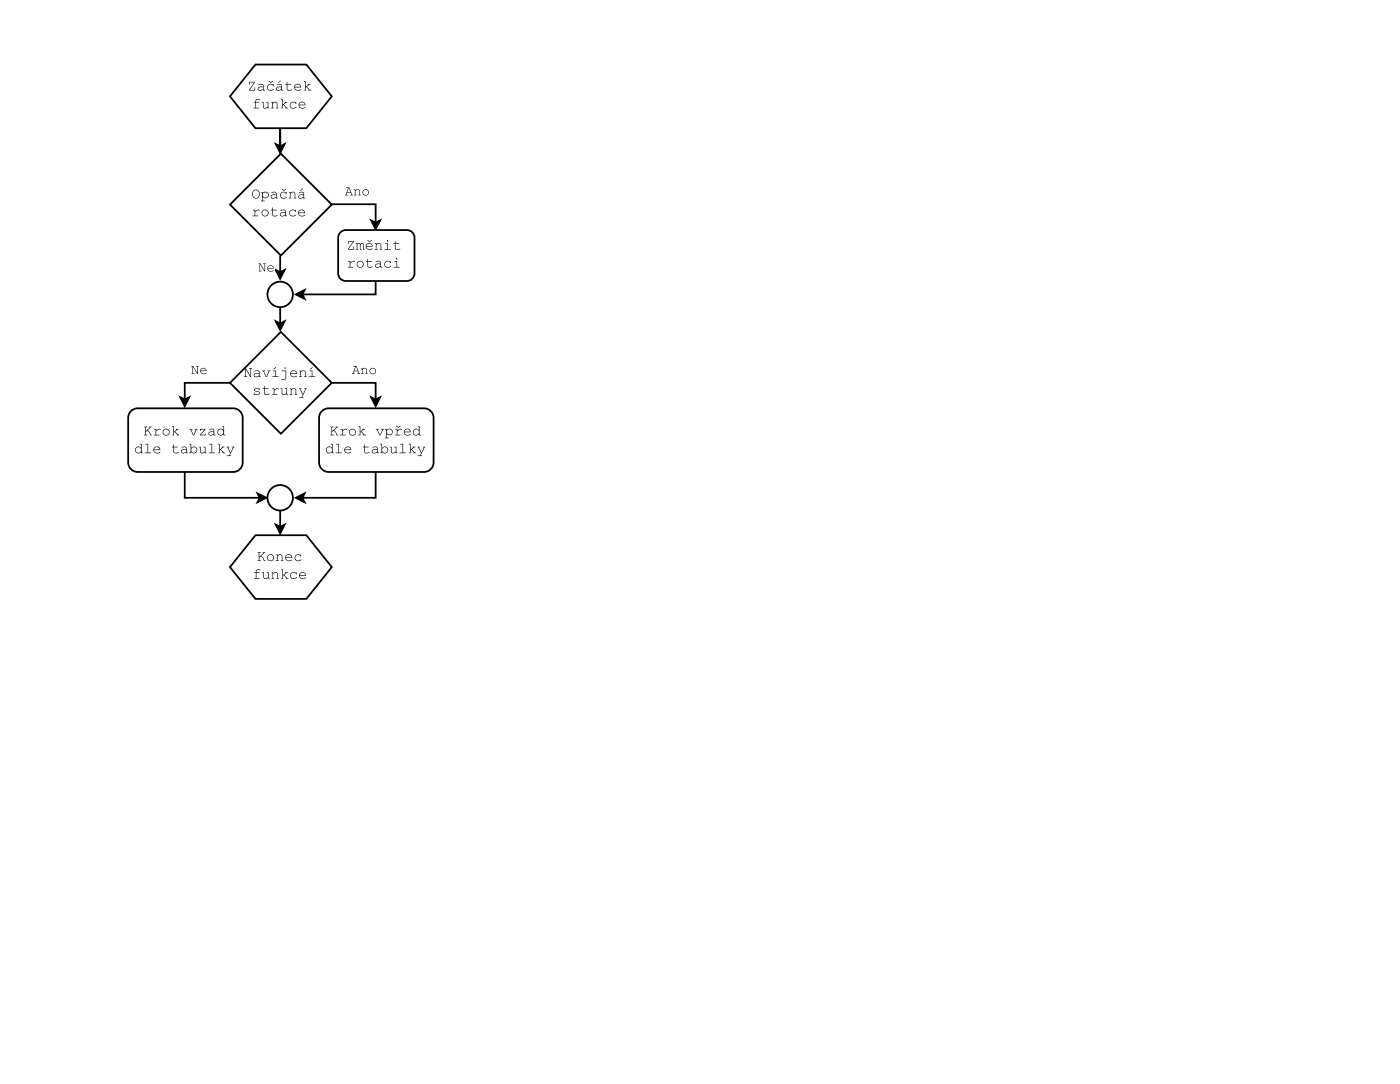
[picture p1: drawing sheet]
<svg xmlns="http://www.w3.org/2000/svg" width="279mm" height="216mm" viewBox="0 0 279 216" stroke-linecap="round" stroke-linejoin="round" font-family="sans-serif">
<path d="M55 28.7l.9 .5 .9-.5-.9 1.8zM55.9 25.6v4.9v-4.9v3.6" fill="none" stroke="#000" stroke-width=".35"/>
<path d="M55 28.7l.9 .5 .9-.5-.9 1.8z" fill="#000"/>
<path d="M51 12.9h10.1l5.1 6.3-5.1 6.4h-10.1l-5.1-6.4z" fill="#fff"/>
<path d="M51 12.9h10.1l5.1 6.3-5.1 6.4h-10.1l-5.1-6.4zM66.1 40.7h8.9v3.7M74.1 44l.9 .4 .9-.4-.9 1.8z" fill="none" stroke="#000" stroke-width=".35"/>
<g fill="#000">
<path d="M74.1 44l.9 .4 .9-.4-.9 1.8z"/>
<path d="M49.8 16.3h1l-1 1.6h1v-.5l.1 .7h-1.2l1-1.6-.8-.1-.1 .5zM51.6 16.9a.68 .68 0 0 1 1 .2v.8l.3 .1-.4 .1v-.2a.51 .51 0 0 1-.7 .2 .51 .51 0 0 1-.2-.7l.9-.1a.54 .54 0 0 0-.9-.3zM51.7 17.5a.34 .34 0 0 0 0 .5 .34 .34 0 0 0 .5-.1l.3-.2v-.3zM53.5 16.9l.3-.1 .7 .1 .1-.1v.4a.6 .6 0 0 0-.9-.3 .6 .6 0 0 0-.2 .9 .6 .6 0 0 0 .9 .1l.2-.2a.71 .71 0 0 1-1 .3 .71 .71 0 0 1-.1-1.1zM53.6 16.1l.4 .3 .5-.2-.5 .4zM55.2 16.9a.68 .68 0 0 1 1.1 .2v.8l.2 .1-.4 .1v-.2a.51 .51 0 0 1-.7 .2 .51 .51 0 0 1-.2-.7l.9-.1a.54 .54 0 0 0-.8-.3zM55.3 17.5a.34 .34 0 0 0 .1 .5 .34 .34 0 0 0 .5-.1l.2-.2v-.3zM55.6 16.4l.4-.3-.4 .4zM57.2 16.3l.1 .5h.8l-.8 .1v.8a.67 .67 0 0 0 1 .1v.1a.65 .65 0 0 1-1.1-.2v-.8l-.3-.1h.3zM58.9 16.9a.71 .71 0 0 1 .8-.1 .71 .71 0 0 1 .4 .6h-1.3a.87 .87 0 0 0 1.3 .4 .75 .75 0 0 1-1 .2 .75 .75 0 0 1-.2-1.1zM59 17l-.2 .3h1.2l-.4-.4zM60.6 16.2h.4v1.1l.5-.4-.1-.1h.5l-.7 .5 .9 .7h-.6l.2-.1-.6-.5-.1 .1v.6l-.4-.1 .3-.1v-1.6z"/>
<path d="M51.1 19.9a.54 .54 0 0 1 .8 0 .51 .51 0 0 0-.8 .4l.7 .1-.7 .1v1h.6v.1h-1.1l.4-.1v-1l-.4-.1 .4-.1zM52.2 20.3h.4v1.1l.3 .1 .5-.2v-.8l-.3-.1 .5-.1v1.2l.1 .1h-.3v-.2l-.3 .2h-.5l-.1-1.1zM54.1 20.3h.3v.2a.52 .52 0 0 1 .6-.2 .52 .52 0 0 1 .4 .4v.8l.1 .1h-.4l.2-.1v-.8a.43 .43 0 0 0-.5-.3 .43 .43 0 0 0-.4 .3v.8l.2 .1h-.5v-.1h.2v-1zM56 19.8h.4v1.1l.5-.4-.1-.2h.5l-.7 .6 .9 .7h-.6l.2-.1-.6-.6-.1 .2v.5h-.4l.3-.1v-1.6zM58 20.5l.3-.2 .7 .2 .1-.2v.5a.6 .6 0 0 0-.9-.3 .6 .6 0 0 0-.2 .9 .6 .6 0 0 0 1 0l.2-.1a.71 .71 0 0 1-1.1 .2 .71 .71 0 0 1-.1-1zM59.8 20.5a.71 .71 0 0 1 .8-.2 .71 .71 0 0 1 .4 .7h-1.3a.87 .87 0 0 0 1.3 .4 .75 .75 0 0 1-1.1 .1 .75 .75 0 0 1-.1-1zM59.9 20.5l-.2 .4h1.2l-.4-.5z"/>
</g>
<path d="M68.8 36.7h5.1v3.3h-5.1z" fill="#fff"/>
<g fill="#000">
<path d="M55 53.9l.9 .4 .9-.4-.9 1.7z"/>
<path d="M69.1 37.4h.6l.7 1.6h-.5l.3-.1-.2-.5h-.7l-.2 .5 .3 .1h-.6l.7-1.5zM69.6 37.5l-.3 .8h.7zM70.7 37.8h.2v.2a.48 .48 0 0 1 .5-.3 .48 .48 0 0 1 .4 .4v.8l.1 .1-.4-.1h.2v-.7a.4 .4 0 0 0-.4-.3 .4 .4 0 0 0-.4 .2v.8h.2l-.4 .1 .1-.1v-1zM72.3 38.4a.65 .65 0 0 1 1.3 0 .65 .65 0 0 1-1.3 0zM72.5 38.4a.52 .52 0 0 0 1 0 .52 .52 0 0 0-1 0z"/>
</g>
<path d="M55 53.9l.9 .4 .9-.4-.9 1.7zM55.9 51v3.3" fill="none" stroke="#000" stroke-width=".35"/>
<path d="M51.5 51.9h3.3v3.3h-3.3z" fill="#fff"/>
<path d="M51.6 52.6l.3-.1 .9 1.5v-1.3l-.3-.1h.6l-.2 .1v1.4h-.1l-.9-1.4v1.3l.3 .1h-.6l.2-.1v-1.3zM53.5 53.1a.65 .65 0 0 1 .8-.1 .65 .65 0 0 1 .3 .6h-1.1a.87 .87 0 0 0 1.1 .3 .69 .69 0 0 1-.9 .2 .69 .69 0 0 1-.2-1zM53.7 53.2l-.2 .3h1l-.3-.4z" fill="#000"/>
<path d="M56.1 30.7l10.1 10.1-10.1 10.2-10.2-10.2z" fill="#fff"/>
<path d="M56.1 30.7l10.1 10.1-10.1 10.2-10.2-10.2zM59 58.7l1.8-.9-.4 .9 .4 .9zM75 55.9v2.8h-14.6" fill="none" stroke="#000" stroke-width=".35"/>
<g fill="#000">
<path d="M59 58.7l1.8-.9-.4 .9 .4 .9z"/>
<path d="M50.5 38.1a.85 .85 0 0 1 1.2 .1 .85 .85 0 0 1-.1 1.2 .85 .85 0 0 1-1.2-.2 .85 .85 0 0 1 .1-1.1zM50.6 38.2a.7 .7 0 0 0 0 1 .7 .7 0 0 0 1-.1 .69 .69 0 0 0 0-.9 .69 .69 0 0 0-1 0zM52.1 38.3h.3v.2a.66 .66 0 0 1 1-.1 .66 .66 0 0 1 0 1 .66 .66 0 0 1-1-.1v.7h.4v.2l-.7-.1 .2-.1v-1.6zM52.4 38.9a.55 .55 0 0 0 1.1 0 .55 .55 0 0 0-1.1 0zM54.2 38.4a.68 .68 0 0 1 1 .2v.9h.3l-.4 .1v-.2a.51 .51 0 0 1-.7 .2 .51 .51 0 0 1-.2-.7l.9-.1a.54 .54 0 0 0-.9-.3zM54.3 39a.34 .34 0 0 0 0 .5 .34 .34 0 0 0 .5-.1l.3-.2v-.2zM56.1 38.4l.3-.1 .7 .1 .1-.1v.4a.6 .6 0 0 0-.9-.3 .6 .6 0 0 0-.2 .9 .6 .6 0 0 0 .9 .1l.2-.1a.71 .71 0 0 1-1 .2 .71 .71 0 0 1-.1-1.1zM56.2 37.7l.4 .2 .5-.2-.5 .4zM57.7 38.3h.3v.2a.52 .52 0 0 1 .5-.3 .52 .52 0 0 1 .4 .5v.8l.2 .1-.5-.1h.2v-.8a.43 .43 0 0 0-.4-.3 .43 .43 0 0 0-.4 .3v.8h.2l-.5 .1-.1-.1h.3v-1.1zM59.7 38.4a.68 .68 0 0 1 1 .2v.9h.2l-.3 .1v-.2a.51 .51 0 0 1-.7 .2 .51 .51 0 0 1-.2-.7l.9-.1a.54 .54 0 0 0-.9-.3zM59.7 39a.34 .34 0 0 0 .1 .5 .34 .34 0 0 0 .5-.1l.3-.2v-.2zM60 37.9l.5-.3-.5 .5z"/>
<path d="M50.5 41.9l.4-.1v.4a.47 .47 0 0 1 .4-.4 .47 .47 0 0 1 .5 .3l-.1-.1a.36 .36 0 0 0-.6 .2l-.2 .1v.7l.7 .1h-1.2l.4-.1v-1zM52.2 42.5a.7 .7 0 0 1 1.4 0 .7 .7 0 0 1-1.4 0zM52.3 42.5a.6 .6 0 0 0 1.2 0 .6 .6 0 0 0-1.2 0zM54.4 41.4l.1 .4 .7 .1-.7 .1v.8a.67 .67 0 0 0 .9 .1v.1a.65 .65 0 0 1-1.1-.2v-.8l-.3-.1 .3-.1zM56 41.9a.68 .68 0 0 1 1 .3v.8l.3 .1h-.4v-.1a.51 .51 0 0 1-.7 .2 .51 .51 0 0 1-.2-.7l.9-.1a.54 .54 0 0 0-.9-.4zM56.1 42.6a.34 .34 0 0 0 0 .5 .34 .34 0 0 0 .5-.1l.3-.2v-.3zM57.9 42l.3-.2 .7 .2 .1-.1v.4a.6 .6 0 0 0-.9-.3 .6 .6 0 0 0-.2 .9 .6 .6 0 0 0 1 0l.2-.1a.71 .71 0 0 1-1.1 .3 .71 .71 0 0 1-.1-1.1zM59.7 42a.71 .71 0 0 1 .8-.1 .71 .71 0 0 1 .4 .6h-1.3a.87 .87 0 0 0 1.3 .4 .75 .75 0 0 1-1.1 .2 .75 .75 0 0 1-.1-1.1zM59.8 42.1l-.2 .3h1.2l-.4-.4z"/>
</g>
<path d="M67.8 46.5l.7-.5 .5-.1h12.2a1.52 1.52 0 0 1 1.5 1.5v7.1a1.52 1.52 0 0 1-1.5 1.6h-12.2a1.52 1.52 0 0 1-1.5-1.6v-7.1z" fill="#fff"/>
<path d="M67.8 46.5l.7-.5 .5-.1h12.2a1.52 1.52 0 0 1 1.5 1.5v7.1a1.52 1.52 0 0 1-1.5 1.6h-12.2a1.52 1.52 0 0 1-1.5-1.6v-7.1zM55 64.1l.9 .4 .9-.4-.9 1.8zM55.9 61.2v3.3" fill="none" stroke="#000" stroke-width=".35"/>
<g fill="#000">
<path d="M55 64.1l.9 .4 .9-.4-.9 1.8z"/>
<path d="M69.5 52.1h.4v.3a.47 .47 0 0 1 .4-.4 .47 .47 0 0 1 .5 .3h-.1a.36 .36 0 0 0-.6 .1l-.2 .2v.6l.6 .1-1.1 .1 .4-.2v-1zM71.2 52.7a.7 .7 0 0 1 1.4 0 .7 .7 0 0 1-1.4 0zM71.3 52.7a.6 .6 0 0 0 1.2 0 .6 .6 0 0 0-1.2 0zM73.3 51.6l.2 .5h.7l-.7 .1v.8a.67 .67 0 0 0 .9 .2 .65 .65 0 0 1-1.1-.2v-.8l-.3-.1h.3zM75 52.2a.68 .68 0 0 1 1 .2v.8l.3 .1-.4 .1v-.2a.51 .51 0 0 1-.7 .2 .51 .51 0 0 1-.2-.7l.9-.1a.54 .54 0 0 0-.9-.3zM75.1 52.8a.34 .34 0 0 0 0 .5 .34 .34 0 0 0 .5-.1l.3-.2v-.3zM76.9 52.2l.3-.1 .7 .1 .1-.1v.4a.6 .6 0 0 0-.9-.3 .6 .6 0 0 0-.2 .9 .6 .6 0 0 0 .9 .1l.2-.2a.71 .71 0 0 1-1 .3 .71 .71 0 0 1-.1-1.1zM79.1 51.4h.1v.4h-.1zM78.7 52.1h.6v1.1l.5 .2h-1.2l.5-.2v-1z"/>
<path d="M69.5 48.1h1.1l-1 1.6h.9l.1-.5 .1 .6h-1.2l1-1.6h-.9v.4zM71 48.5h.3v.1l.4-.1 .2 .2a.35 .35 0 0 1 .4-.2 .35 .35 0 0 1 .3 .3v.9l.2 .1h-.3v-1l-.2-.2-.3 .3v.8l.1 .1h-.3v-1l-.2-.2-.3 .3v.8l.2 .1h-.5l.2-.1v-1.1zM73.2 48.7a.71 .71 0 0 1 .8-.2 .71 .71 0 0 1 .4 .7h-1.3a.87 .87 0 0 0 1.3 .4 .75 .75 0 0 1-1.1 .1 .75 .75 0 0 1-.1-1zM73.3 48.7l-.2 .4h1.2l-.4-.5zM73.3 47.9l.5 .3 .4-.3-.4 .4zM74.8 48.5h.3v.2a.52 .52 0 0 1 .6-.2 .52 .52 0 0 1 .4 .4v.8l.1 .1h-.4l.2-.1v-.8a.43 .43 0 0 0-.4-.3 .43 .43 0 0 0-.5 .3v.8l.2 .1h-.5v-.1h.2v-1.1zM77.2 47.9h.2v.3h-.2zM76.9 48.5h.5v1.2l.6 .1h-1.3l.6-.1v-1.1zM78.8 48.1l.1 .4 .8 .1h-.8v.9a.67 .67 0 0 0 .9 .1h.1a.65 .65 0 0 1-1.1-.1v-.9h-.3l.3-.1z"/>
</g>
<circle cx="55.9" cy="58.7" r="2.54" fill="#fff"/>
<g fill="none" stroke="#000" stroke-width=".35">
<path d="M36 79.3l.9 .4 .9-.4-.9 1.7zM46 76.4h-9.1v3.3"/>
<circle cx="55.9" cy="58.7" r="2.54"/>
</g>
<path d="M36 79.3l.9 .4 .9-.4-.9 1.7z" fill="#000"/>
<path d="M38.1 72.3h3.3v3.3h-3.3z" fill="#fff"/>
<g fill="#000">
<path d="M74.1 79.3l.9 .4 .9-.4-.9 1.7z"/>
<path d="M38.2 73h.3l.9 1.4v-1.3l-.3-.1h.6l-.2 .1v1.5h-.1l-.9-1.4v1.3h.3l-.6 .1 .2-.1v-1.4zM40.1 73.6a.65 .65 0 0 1 .7-.2 .65 .65 0 0 1 .4 .6h-1.1a.87 .87 0 0 0 1.1 .4 .69 .69 0 0 1-.9 .1 .69 .69 0 0 1-.2-.9zM40.2 73.6l-.1 .3h1l-.3-.4z"/>
</g>
<path d="M66.1 76.4h8.9v3.3M74.1 79.3l.9 .4 .9-.4-.9 1.7z" fill="none" stroke="#000" stroke-width=".35"/>
<path d="M70.2 72.3h5.1v3.3h-5.1z" fill="#fff"/>
<path d="M70.5 73h.6l.7 1.6h-.5l.3-.1-.2-.4h-.7l-.2 .4 .3 .1h-.6l.7-1.5zM71 73.1l-.3 .9h.7zM72.1 73.4h.2v.2a.48 .48 0 0 1 .5-.2 .48 .48 0 0 1 .4 .4v.7l.2 .1h-.5l.2-.1v-.7a.4 .4 0 0 0-.4-.3 .4 .4 0 0 0-.4 .3v.7l.2 .1h-.4l.1-.1v-1zM73.8 74a.64 .64 0 0 1 1.2 0 .64 .64 0 0 1-1.2 0zM73.9 74a.52 .52 0 0 0 1 0 .52 .52 0 0 0-1 0z" fill="#000"/>
<path d="M56.1 66.2l10.1 10.2-10.1 10.1-10.2-10.1z" fill="#fff"/>
<path d="M56.1 66.2l10.1 10.2-10.1 10.1-10.2-10.1zM59 99.3l1.8-.9-.4 .9 .4 .9zM75 94v5.3h-14.6" fill="none" stroke="#000" stroke-width=".35"/>
<g fill="#000">
<path d="M59 99.3l1.8-.9-.4 .9 .4 .9z"/>
<path d="M48.7 73.5h.4l.9 1.5v-1.4l-.3-.1h.6l-.2 .1v1.6h-.1l-1-1.5v1.4h.3l-.6 .1 .2-.1v-1.5zM50.8 74a.68 .68 0 0 1 1 .3v.8l.3 .1h-.4v-.2a.51 .51 0 0 1-.7 .3 .51 .51 0 0 1-.2-.7l.9-.1a.54 .54 0 0 0-.9-.4zM50.9 74.7a.34 .34 0 0 0 0 .4 .34 .34 0 0 0 .5 0l.3-.2v-.3zM52.3 73.9l.7 .1h-.3l.4 1.1 .5-1.1-.2-.1 .6 .1h-.2l-.5 1.2h-.3l-.5-1.2zM54.5 73.9h.5v1.2l.6 .1h-1.2l.5-.1v-1.1zM54.6 73.6l.5-.3-.4 .4zM56.8 73.3h.2v.3h-.2zM56.2 73.9h.9v1.5l-.3 .4-.6-.1 .6-.1 .2-.2v-1.4zM58.1 74.1a.71 .71 0 0 1 .8-.2 .71 .71 0 0 1 .4 .7h-1.3a.87 .87 0 0 0 1.3 .4 .75 .75 0 0 1-1.1 .1 .75 .75 0 0 1-.1-1zM58.2 74.1l-.2 .4h1.2l-.4-.5zM59.8 73.9h.2v.2a.52 .52 0 0 1 .6-.2 .52 .52 0 0 1 .4 .4v.8l.1 .1h-.4l.2-.1v-.8a.43 .43 0 0 0-.4-.3 .43 .43 0 0 0-.5 .3v.8l.3 .1h-.6v-.1h.2v-1.1zM61.8 73.9h.5v1.2l.6 .1h-1.2l.5-.1v-1.1zM61.9 73.6l.5-.3-.4 .4z"/>
<path d="M50.8 77.6l.2-.1h.8l-.1 .4a.44 .44 0 0 0-.4-.3 .44 .44 0 0 0-.4 .3 .68 .68 0 0 1 .9 .7l-.4 .2-.6-.1-.1 .1v-.5a.54 .54 0 0 0 .5 .4 .54 .54 0 0 0 .5-.4l-.1-.1a.78 .78 0 0 1-.9-.4zM52.7 77l.1 .5h.8l-.8 .1v.8a.67 .67 0 0 0 .9 .2h.1a.65 .65 0 0 1-1.1-.2v-.8l-.3-.1h.3zM54.3 77.5h.5v.3a.47 .47 0 0 1 .4-.4 .47 .47 0 0 1 .4 .3h-.1a.36 .36 0 0 0-.6 .1l-.1 .2v.6l.6 .1-1.1 .1 .3-.2v-1zM56 77.5h.3l.1 1 .2 .2 .6-.3v-.8l-.3-.1h.4v1.1l.2 .2h-.3v-.2l-.4 .2-.5-.1-.1-1.1zM57.9 77.5h.3v.2a.52 .52 0 0 1 .5-.3 .52 .52 0 0 1 .4 .5v.7l.2 .2-.5-.1 .2-.1v-.7a.43 .43 0 0 0-.4-.3 .43 .43 0 0 0-.4 .3v.7l.2 .1-.5 .1-.1-.1 .2-.1v-1zM59.7 77.5h.5l-.2 .1 .5 1 .5-1-.3-.1h.5l-.9 1.7h.3l-.1 .1h-.8l.5-.1 .2-.4z"/>
</g>
<path d="M64.2 82l.9-.5h.5h19a1.9 1.9 0 0 1 1.9 1.9v8.9a1.9 1.9 0 0 1-1.9 1.9h-19a1.9 1.9 0 0 1-1.9-1.9v-8.9v-.5z" fill="#fff"/>
<path d="M36.9 94v5.3h14.9M51.4 98.4l1.8 .9-1.8 .9 .4-.9zM64.2 82l.9-.5h.5h19a1.9 1.9 0 0 1 1.9 1.9v8.9a1.9 1.9 0 0 1-1.9 1.9h-19a1.9 1.9 0 0 1-1.9-1.9v-8.9v-.5z" fill="none" stroke="#000" stroke-width=".35"/>
<g fill="#000">
<path d="M51.4 98.4l1.8 .9-1.8 .9 .4-.9z"/>
<path d="M65.9 85.1h.7l-.3 .1v.8l.8-.8-.2-.1h.5l-.8 .8 .9 .9-.3 .1-.3-.7-.4-.3-.2 .3v.5l.3 .1h-.7l.3-.1v-1.5zM67.9 85.6h.5v.3a.47 .47 0 0 1 .4-.4 .47 .47 0 0 1 .4 .3l-.1-.1a.36 .36 0 0 0-.6 .2l-.1 .1v.7l.6 .1h-1.1l.3-.1v-1zM69.6 86.2a.7 .7 0 0 1 1.4 0 .7 .7 0 0 1-1.4 0zM69.8 86.2a.57 .57 0 0 0 1.1 0 .57 .57 0 0 0-1.1 0zM71.6 85h.3v1.1l.5-.4-.1-.1h.5l-.7 .5 .9 .7h-.6l.2-.1-.5-.5-.2 .1v.6l-.3-.1 .2-.1v-1.6zM75 85.6h.6l-.3 .1 .5 1 .5-1-.3-.1h.6l-.2 .1-.5 1.2h-.2l-.5-1.2zM76.8 85.6h.4v.2a.66 .66 0 0 1 1-.1 .66 .66 0 0 1 0 1 .66 .66 0 0 1-1-.1v.7h.3v.1h-.7l.2-.1v-1.6zM77.2 86.2a.55 .55 0 0 0 1.1 0 .55 .55 0 0 0-1.1 0zM78.9 85.6h.4v.3a.47 .47 0 0 1 .4-.4 .47 .47 0 0 1 .5 .3l-.1-.1a.36 .36 0 0 0-.6 .2l-.2 .1v.7l.7 .1h-1.2l.4-.1v-1zM79.1 84.9l.4 .3 .5-.2-.5 .4zM80.8 85.7a.71 .71 0 0 1 .7-.1 .71 .71 0 0 1 .5 .6h-1.3a.87 .87 0 0 0 1.3 .4 .75 .75 0 0 1-1.1 .2 .75 .75 0 0 1-.1-1.1zM80.9 85.8l-.2 .3h1.1l-.3-.4zM82.6 85.7l.5-.2 .5 .3v-.7l-.2-.1h.3v1.7l.3 .1-.4 .1v-.3a.68 .68 0 0 1-1 .1 .68 .68 0 0 1 0-1zM82.5 86.2a.55 .55 0 0 0 1.1 0 .55 .55 0 0 0-1.1 0z"/>
<path d="M65.2 89.3l.5-.2 .6 .3v-.7l-.3-.1 .4-.1v1.8l.2 .1h-.3v-.2a.68 .68 0 0 1-1 .1 .68 .68 0 0 1-.1-1zM65.2 89.8a.55 .55 0 0 0 1.1 0 .55 .55 0 0 0-1.1 0zM67.1 88.6l.6-.1v1.8l.5 .1h-1.2l.5-.1v-1.6zM68.9 89.3a.71 .71 0 0 1 .8-.2 .71 .71 0 0 1 .4 .7h-1.3a.87 .87 0 0 0 1.3 .4 .75 .75 0 0 1-1.1 .1 .75 .75 0 0 1-.1-1zM69 89.3l-.2 .4h1.2l-.4-.5zM72.7 88.7l.1 .4 .8 .1h-.8v.9a.67 .67 0 0 0 .9 .1h.1a.65 .65 0 0 1-1.1-.1v-.9h-.3l.3-.1zM74.4 89.2a.68 .68 0 0 1 1 .3v.8l.2 .1h-.3v-.2a.51 .51 0 0 1-.7 .3 .51 .51 0 0 1-.2-.8h.9a.54 .54 0 0 0-.9-.4zM74.4 89.9a.34 .34 0 0 0 .1 .4 .34 .34 0 0 0 .5 0l.3-.2v-.3zM75.9 88.6l.4-.1v.9a.67 .67 0 0 1 .9-.1 .67 .67 0 0 1 0 1 .67 .67 0 0 1-.9-.1v.2h-.4l.2-.1v-1.6zM76.2 89.8a.55 .55 0 0 0 1.1 0 .55 .55 0 0 0-1.1 0zM77.8 89.1h.4v1.1l.2 .1 .6-.2v-.9h-.3l.4-.1v1.2l.2 .1h-.3v-.2l-.4 .2h-.4l-.2-1.2zM79.9 88.6l.5-.1v1.8l.6 .1h-1.3l.6-.1v-1.6zM81.6 88.6l.4-.1v1.2l.5-.5-.1-.1h.5l-.7 .6 .8 .7h-.5l.1-.1-.5-.6-.1 .2v.5h-.4l.2-.1v-1.6zM83.4 89.1l.4 .1h-.2l.5 1.1 .5-1.1h-.2h.5l-.9 1.7h.2v.1l-.9-.1h.5l.2-.5z"/>
</g>
<path d="M26.1 82l.9-.5h.5h19a1.9 1.9 0 0 1 1.9 1.9v8.9a1.9 1.9 0 0 1-1.9 1.9h-19a1.91 1.91 0 0 1-1.9-1.9v-8.9v-.5z" fill="#fff"/>
<path d="M26.1 82l.9-.5h.5h19a1.9 1.9 0 0 1 1.9 1.9v8.9a1.9 1.9 0 0 1-1.9 1.9h-19a1.91 1.91 0 0 1-1.9-1.9v-8.9v-.5zM55 104.7l.9 .4 .9-.4-.9 1.7zM55.9 101.8v3.3" fill="none" stroke="#000" stroke-width=".35"/>
<g fill="#000">
<path d="M55 104.7l.9 .4 .9-.4-.9 1.7z"/>
<path d="M27.1 89.3l.5-.2 .6 .3v-.7l-.3-.1 .4-.1v1.8l.2 .1h-.3v-.2a.68 .68 0 0 1-1 .1 .68 .68 0 0 1-.1-1zM27.1 89.8a.55 .55 0 0 0 1.1 0 .55 .55 0 0 0-1.1 0zM29 88.6l.6-.1v1.8l.5 .1h-1.2l.5-.1v-1.6zM30.8 89.3a.71 .71 0 0 1 .8-.2 .71 .71 0 0 1 .4 .7h-1.3a.87 .87 0 0 0 1.3 .4 .75 .75 0 0 1-1.1 .1 .75 .75 0 0 1-.1-1zM30.9 89.3l-.2 .4h1.2l-.4-.5zM34.6 88.7l.1 .4 .8 .1h-.8v.9a.67 .67 0 0 0 .9 .1h.1a.65 .65 0 0 1-1.1-.1v-.9h-.3l.3-.1zM36.3 89.2a.68 .68 0 0 1 1 .3v.8l.2 .1h-.3v-.2a.51 .51 0 0 1-.7 .3 .51 .51 0 0 1-.2-.8h.9a.54 .54 0 0 0-.9-.4zM36.3 89.9a.34 .34 0 0 0 .1 .4 .34 .34 0 0 0 .5 0l.3-.2v-.3zM37.8 88.6l.4-.1v.9a.67 .67 0 0 1 .9-.1 .67 .67 0 0 1 0 1 .67 .67 0 0 1-.9-.1v.2h-.4l.2-.1v-1.6zM38.1 89.8a.55 .55 0 0 0 1.1 0 .55 .55 0 0 0-1.1 0zM39.7 89.1h.4v1.1l.2 .1 .6-.2v-.9h-.3l.4-.1v1.2l.2 .1h-.3v-.2l-.4 .2h-.4l-.2-1.2zM41.8 88.6l.5-.1v1.8l.6 .1h-1.3l.6-.1v-1.6zM43.5 88.6l.4-.1v1.2l.5-.5-.1-.1h.5l-.7 .6 .8 .7h-.5l.1-.1-.5-.6-.1 .2v.5h-.4l.2-.1v-1.6zM45.3 89.1l.4 .1h-.2l.5 1.1 .5-1.1h-.2h.5l-.9 1.7h.2v.1l-.9-.1h.5l.2-.5z"/>
<path d="M28.7 85.1h.7l-.3 .1v.8l.9-.8-.2-.1h.5l-.8 .8 .8 .9-.3 .1-.3-.7-.4-.3-.2 .3v.5l.3 .1h-.7l.3-.1v-1.5zM30.8 85.6h.4v.3a.47 .47 0 0 1 .4-.4 .47 .47 0 0 1 .5 .3l-.2-.1a.36 .36 0 0 0-.6 .2l-.1 .1v.7l.6 .1h-1.1l.4-.1v-1zM32.5 86.2a.7 .7 0 0 1 1.4 0 .7 .7 0 0 1-1.4 0zM32.6 86.2a.57 .57 0 0 0 1.1 0 .57 .57 0 0 0-1.1 0zM34.4 85h.3v1.1l.6-.4-.2-.1h.6l-.7 .5 .8 .7h-.5l.1-.1-.5-.5-.2 .1v.6l-.3-.1 .2-.1v-1.6zM37.8 85.6h.6l-.3 .1 .5 1 .5-1-.3-.1h.7l-.3 .1-.5 1.2h-.2l-.5-1.2zM39.9 85.6h1.1l-.9 1.1h.8l.1-.2v.4h-1.1l.9-1.2h-.8v.2zM41.7 85.6a.68 .68 0 0 1 1.1 .3v.8l.2 .1-.4 .1v-.2a.51 .51 0 0 1-.7 .2 .51 .51 0 0 1-.2-.7l.9-.1a.54 .54 0 0 0-.8-.4zM41.8 86.3a.34 .34 0 0 0 .1 .5 .34 .34 0 0 0 .5-.1l.2-.2v-.3zM43.6 85.7l.4-.2 .6 .3v-.7l-.3-.1h.4v1.7l.3 .1-.4 .1v-.3a.68 .68 0 0 1-1 .1 .68 .68 0 0 1 0-1zM43.5 86.2a.55 .55 0 0 0 1.1 0 .55 .55 0 0 0-1.1 0z"/>
</g>
<circle cx="55.9" cy="99.3" r="2.54" fill="#fff"/>
<circle cx="55.9" cy="99.3" r="2.54" fill="none" stroke="#000" stroke-width=".35"/>
<path d="M51 106.8h10.1l5.1 6.3-5.1 6.4h-10.1l-5.1-6.4z" fill="#fff"/>
<path d="M51 106.8h10.1l5.1 6.3-5.1 6.4h-10.1l-5.1-6.4z" fill="none" stroke="#000" stroke-width=".35"/>
<g fill="#000">
<path d="M51.2 113.7a.54 .54 0 0 1 .8 0l-.1 .1a.51 .51 0 0 0-.7 .4h.6l-.6 .1v1h.6v.2l-1.1-.1 .4-.1v-1l-.4-.1h.4zM52.3 114.2h.4v1l.3 .2 .5-.3v-.8l-.3-.1h.4v1.1l.2 .1-.3 .1v-.2l-.3 .2-.5-.1-.1-1.1zM54.2 114.2h.3v.2a.52 .52 0 0 1 .6-.3 .52 .52 0 0 1 .4 .4v.8l.1 .2-.4-.1 .1-.1v-.7a.43 .43 0 0 0-.4-.4 .43 .43 0 0 0-.4 .3v.8l.2 .1-.5 .1v-.2h.2v-1zM56.1 113.6h.4v1.1l.5-.4-.1-.1h.5l-.7 .5 .8 .7h-.5l.2-.1-.6-.5-.1 .1v.6l-.4-.1 .3-.1v-1.6zM58.1 114.3l.3-.2 .7 .2 .1-.1v.4a.6 .6 0 0 0-.9-.3 .6 .6 0 0 0-.2 .9 .6 .6 0 0 0 .9 .1l.3-.2a.71 .71 0 0 1-1.1 .3 .71 .71 0 0 1-.1-1.1zM59.9 114.3a.71 .71 0 0 1 .7-.1 .71 .71 0 0 1 .5 .6h-1.3a.87 .87 0 0 0 1.3 .4 .75 .75 0 0 1-1.1 .2 .75 .75 0 0 1-.1-1.1zM60 114.4l-.2 .3h1.1l-.3-.4z"/>
<path d="M51.4 110.2h.7l-.3 .1v.8l.8-.8-.2-.1h.5l-.8 .7 .9 1h-.3l-.4-.7-.3-.2-.2 .2v.6l.3 .1h-.7l.2-.1v-1.5zM53.3 111.3a.7 .7 0 0 1 1.4 0 .7 .7 0 0 1-1.4 0zM53.4 111.3a.6 .6 0 0 0 1.2 0 .6 .6 0 0 0-1.2 0zM55.1 110.6h.3v.2a.52 .52 0 0 1 .5-.2 .52 .52 0 0 1 .5 .4v.8l.1 .1h-.4l.1-.1v-.8a.43 .43 0 0 0-.4-.3 .43 .43 0 0 0-.4 .3v.8l.2 .1h-.5v-.1h.2v-1.1zM57.1 110.8a.71 .71 0 0 1 .8-.2 .71 .71 0 0 1 .4 .7h-1.3a.87 .87 0 0 0 1.3 .4 .75 .75 0 0 1-1 .1 .75 .75 0 0 1-.2-1zM57.2 110.8l-.2 .4h1.2l-.4-.5zM59 110.8l.3-.2 .7 .1 .1-.1v.5a.6 .6 0 0 0-.9-.3 .6 .6 0 0 0-.2 .8 .6 .6 0 0 0 .9 .1l.2-.1a.71 .71 0 0 1-1 .2 .71 .71 0 0 1-.1-1z"/>
</g>
</svg>
